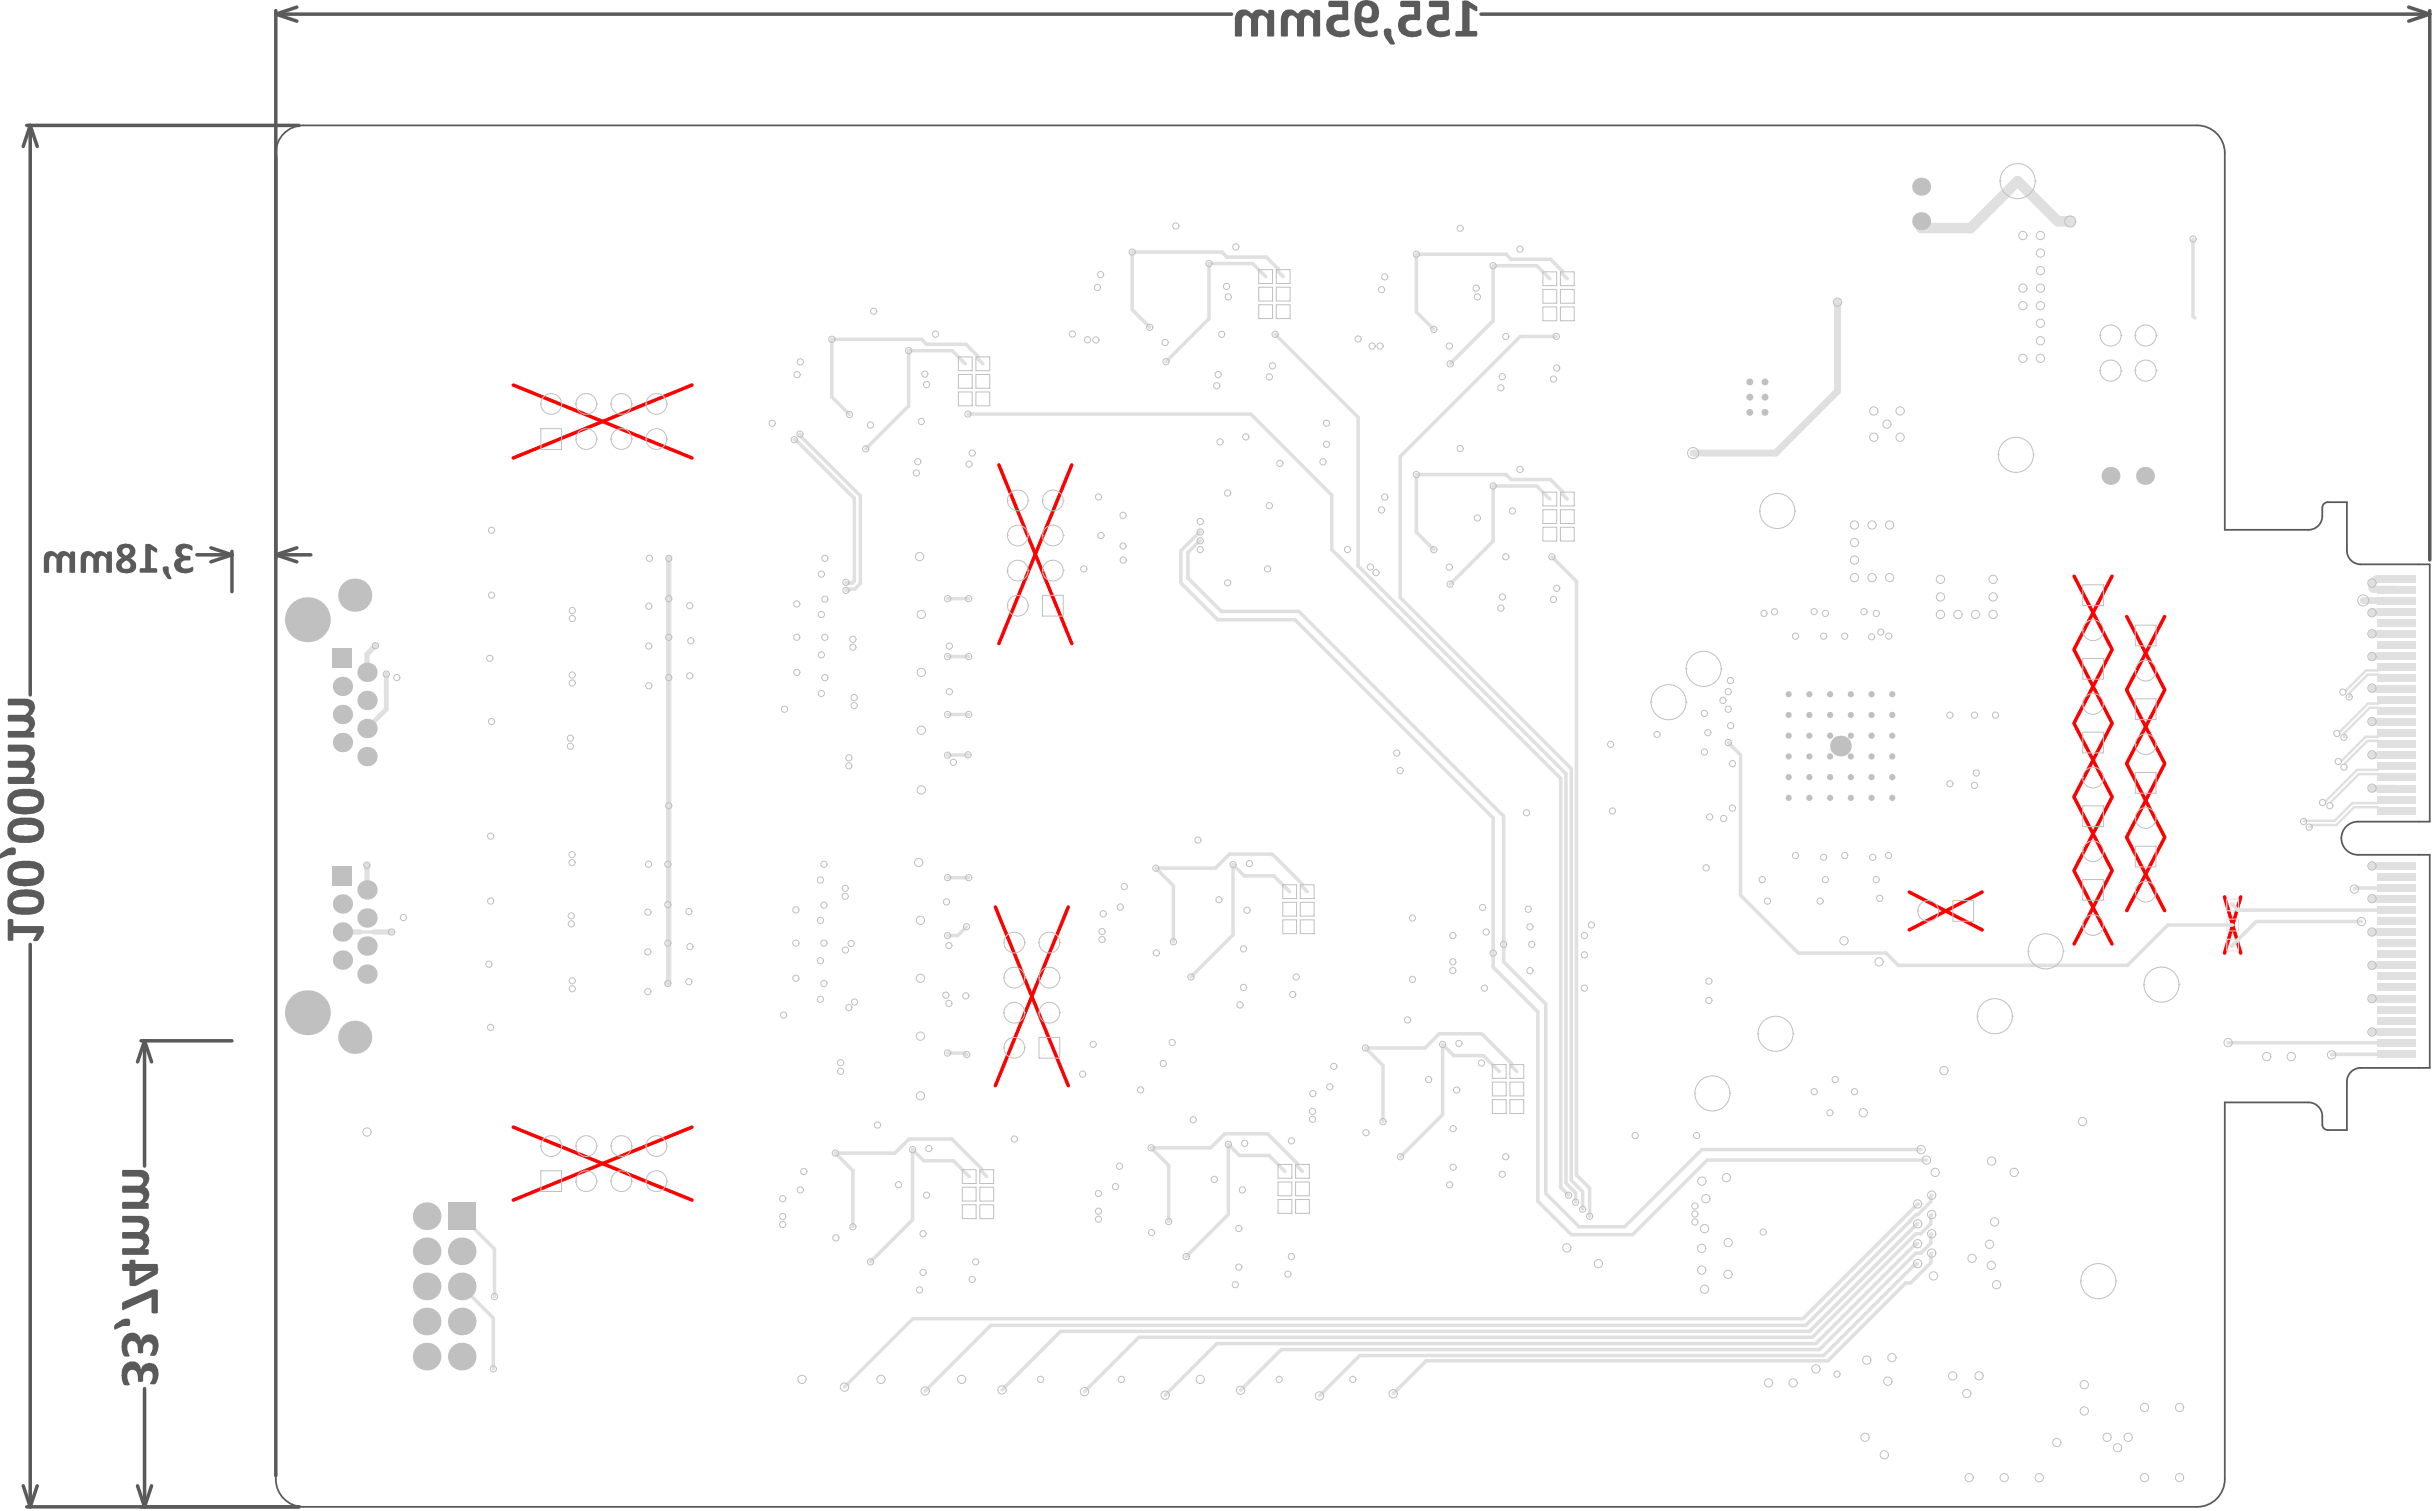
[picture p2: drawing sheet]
<svg xmlns="http://www.w3.org/2000/svg" width="587mm" height="364mm" viewBox="0 0 587 364" stroke-linecap="round" stroke-linejoin="round" font-family="sans-serif">
<g fill="none" stroke="#f00" stroke-width=".85">
<path d="M123.7 92.8l43.1 17.5M166.8 92.8l-43.1 17.5M240.8 112l17.5 43.1M258.3 112l-17.5 43.1M499.9 138.8l9.2 17.6M509.1 138.8l-9.2 17.6M499.9 156.6l9.2 17.6M509.1 156.6l-9.2 17.6M512.6 148.6l9.1 17.5M521.7 148.6l-9.1 17.5M499.9 174.4l9.2 17.5M509.1 174.4l-9.2 17.5"/>
<path d="M512.6 166.3l9.1 17.6M521.7 166.3l-9.1 17.6M499.9 192.1l9.2 17.6M509.1 192.1l-9.2 17.6M512.6 184.1l9.1 17.5M521.7 184.1l-9.1 17.5M239.9 218.5l17.6 43.1M257.5 218.5l-17.6 43.1M460.2 214.9l17.6 9.2M477.8 214.9l-17.6 9.2M499.9 209.9l9.2 17.5M509.1 209.9l-9.2 17.5"/>
<path d="M512.6 201.8l9.1 17.6M521.7 201.8l-9.1 17.6M536.2 216.1l3.9 13.5M540.1 216.1l-3.9 13.5M123.7 271.6l43.1 17.6M166.8 271.6l-43.1 17.6"/>
</g>
<g fill="none" stroke="#5a5a5a" stroke-width=".85">
<path d="M66.5 2.6v353M66.5 3.4l5.1 1.7M66.5 3.4h230.4M71.6 1.7l-5.1 1.7M357 3.4h228.6M580.6 1.7l5 1.7M585.6 3.4l-5 1.7M585.6 2.6v132.3M6.4 30.2h65.7M7.3 30.2l-1.7 5.1M7.3 30.2l1.7 5.1M7.3 30.2v137.2"/>
<path d="M47.5 133.7h8.4M50.8 132l5.1 1.7M55.9 133.7l-5.1 1.7M55.9 132.8v9.8M66.5 133.7l5.1 1.7M66.5 133.7h8.4M71.6 132l-5.1 1.7M7.3 227.5v135.6M34 250.8h21.9M34.8 250.8l-1.7 5M34.8 250.8l1.7 5M34.8 250.8v30.2"/>
<path d="M34.8 334.6v28.5M5.6 358l1.7 5.1M9 358l-1.7 5.1M33.1 358l1.7 5.1M36.5 358l-1.7 5.1M6.4 363.1h65.7"/>
</g>
<g fill="#5a5a5a">
<path d="M42.6 131.6h.1a3.2 3.2 0 0 1 3.7 .1v.5a.25 .25 0 0 1 0 .3 .25 .25 0 0 1-.3 .1 1.85 1.85 0 0 0-2.1-.2 1 1 0 0 0 0 1.1 1 1 0 0 0 1 .4h.7l.2 .2-.1 .9h-.8a1.03 1.03 0 0 0-1.3 .7 1.03 1.03 0 0 0 .6 1.3 2.51 2.51 0 0 0 2-.4 .48 .48 0 0 1 .3 .7 2.08 2.08 0 0 1-1.8 .9h-.1a2.55 2.55 0 0 1-2.8-2 1.71 1.71 0 0 1 1.6-1.8 1.77 1.77 0 0 1-.9-2.8z"/>
<path d="M39.2 136.7l.4-.2h.8l.3 .4a4.5 4.5 0 0 0 .6 2.4v.2l-.3 .1-.7-.3-.8-1.1-.3-.7z"/>
<path d="M35 131.1h1.3l1.5 1.1 .1 .5a.27 .27 0 0 1-.1 .4 .27 .27 0 0 1-.3 0l-1.1-.7v4.5h1.3l.2 .2-.1 .9h-4.1v-.9l.1-.2h1.2z"/>
<path d="M19.8 133.3a1.84 1.84 0 0 1 2.9 .4 1.73 1.73 0 0 1 3.1-.1l.1-.7 .7-.1 .4 .2v4.8a1.02 1.02 0 0 1-1.4 0v-3.1a1.06 1.06 0 0 0-1.6-.5l-.2 .5v3.3l-.7 .1-.6-.2v-3.2a.99 .99 0 0 0-1.5-.5l-.3 .7v3.1h-1.3v-3.8z"/>
<path d="M10.9 133.3a1.84 1.84 0 0 1 3 .4 1.78 1.78 0 0 1 3-.1l.1-.7 .8-.1 .3 .2v4.8a1.02 1.02 0 0 1-1.4 0v-3.1a1.06 1.06 0 0 0-1.6-.5l-.1 .5-.1 3.3-.7 .1-.5-.1-.1-.2v-3.1a.99 .99 0 0 0-1.5-.5l-.3 .7v3.1h-1.2v-3.8z"/>
<path d="M1.9 221.5l1-.1 .3 .2v1.5h7.3l.1 1.4-1.3 2a1.02 1.02 0 0 1-1.4 0l1-1.7h-5.7v1.8l-1.2 .1-.1-.2z"/>
<path d="M.1 205.7l1.3-1a1.96 1.96 0 0 1 2.3-.3l.1 1.2-.2 .4h-.4a3.8 3.8 0 0 0-3 .9l-.2-.1z"/>
<path d="M1.9 179.5l4.2-.1a2.16 2.16 0 0 1 2.2 1.3 2.16 2.16 0 0 1-.6 2.5l-.3 .4a2.19 2.19 0 0 1 0 3.8l.9 .2v1.1l-.2 .2h-6a1.52 1.52 0 0 1 0-1.7h4a1.24 1.24 0 0 0 .5-2l-.4-.2h-4.1a1.76 1.76 0 0 1-.1-1.7h4.1a1.27 1.27 0 0 0 .7-1.9l-.6-.3h-4.1l-.2-.3z"/>
<path d="M1.9 168.4l4-.1a2.19 2.19 0 0 1 2.4 1.4 2.19 2.19 0 0 1-.8 2.6l-.1 .1a2.25 2.25 0 0 1 0 3.9l.8 .1v1.3h-6.3v-1.6h4.2a1.46 1.46 0 0 0 .7-1.7l-.2-.3-.8-.3h-3.9a1.86 1.86 0 0 1 .2-1.6h4a1.46 1.46 0 0 0 .7-1.7l-.2-.3-.8-.3h-3.9z"/>
<path d="M352.4 .3l.5-.2 1.1 .1 1.8 1.3a.9 .9 0 0 1 0 1.2l-1.6-.8v5.6h1.6a1.03 1.03 0 0 1 0 1.3h-4.8a.99 .99 0 0 1 0-1.3h1.4z"/>
<path d="M344.5 .3h4.6l.1 .3v3.8a.54 .54 0 0 1-.3 .6 .54 .54 0 0 1-.6-.2h-.9a1.37 1.37 0 0 0-1.6 1.3 1.37 1.37 0 0 0 1.5 1.4h.8l1.1-.5h.2l.1 .5a.95 .95 0 0 1-.1 .9 .95 .95 0 0 1-.9 .4 3.6 3.6 0 0 1-4.5-1.9 2.47 2.47 0 0 1 2.5-3.4l1.2 .1v-1.9h-3l-.3-.2z"/>
<path d="M337.6 .3h4.6l.1 4.2a.54 .54 0 0 1-.4 .5 .54 .54 0 0 1-.5-.2h-1a1.4 1.4 0 0 0-1.6 1.5 1.4 1.4 0 0 0 1.9 1.2h.6l1-.4a.25 .25 0 0 1 .3 .1 .25 .25 0 0 1 0 .3 .96 .96 0 0 1-.8 1.3l-.5 .1a3.6 3.6 0 0 1-4.1-1.5 2.59 2.59 0 0 1 1.5-3.8l.8-.1 1.4 .1v-1.9h-3.2l-.2-.3z"/>
<path d="M333.7 7l1.2-.1 .4 .2 .1 1.5 .8 2.1h-1.1l-1.1-1.5a2.47 2.47 0 0 1-.3-2.2z"/>
<path d="M320.2 .4l.2-.2 4.5 .1 .1 4.3a.56 .56 0 0 1-1 .2h-.9a1.4 1.4 0 0 0-1.6 1.5 1.4 1.4 0 0 0 1.9 1.2h.5l.9-.3a.36 .36 0 0 1 .5 0 .36 .36 0 0 1 0 .5 .89 .89 0 0 1-.8 1.1l-.6 .1a3.7 3.7 0 0 1-3.9-1.4 2.59 2.59 0 0 1 1.5-3.9h2v-1.9h-3a1.17 1.17 0 0 1-.3-1.3z"/>
<path d="M309.1 3.1a2.4 2.4 0 0 1 3.8 .2 2.35 2.35 0 0 1 3.9 0v-.8l.5-.1a.62 .62 0 0 1 .9 .2v6.1l-.2 .1h-1.3l-.2-.2v-3.9a1.22 1.22 0 0 0-1.9-.7l-.3 .7v4l-.2 .1h-1.3l-.2-.2v-3.9a1.22 1.22 0 0 0-1.8-.7l-.4 .7v4l-1.5 .1-.2-.2v-4.2z"/>
<path d="M298.1 3.1a2.38 2.38 0 0 1 3.7 .2 2.36 2.36 0 0 1 3.9 0v-.7a.68 .68 0 0 1 .9-.2l.5 .2v6l-.2 .2-1.5-.1v-4a1.28 1.28 0 0 0-1.9-.7l-.3 .7v3.9l-.1 .2-1.6-.1v-4a1.22 1.22 0 0 0-1.8-.7l-.4 .7v3.9l-.1 .2h-1.4l-.2-.2v-4.4z"/>
<path d="M30.1 328.8a2.18 2.18 0 0 1 2.4-.7 2.18 2.18 0 0 1 1.5 1.9 2.17 2.17 0 0 1 2.5-1.5 2.17 2.17 0 0 1 1.7 2.4l-.1 1-.3 1a.99 .99 0 0 1-1.6 .5v-.2a2.31 2.31 0 0 0 .3-2.6 1.26 1.26 0 0 0-1.4-.1 1.26 1.26 0 0 0-.6 1.3v.9a1.05 1.05 0 0 1-1.3 .1v-1a1.47 1.47 0 0 0-1.5-1.7 1.79 1.79 0 0 0-.8 2.7l.2 .5a.26 .26 0 0 1 .2 .3 .26 .26 0 0 1-.3 .2 1.2 1.2 0 0 1-1.6-1.3l-.1-.3a4.5 4.5 0 0 1 .8-3.4z"/>
<path d="M30.1 321.9a2.18 2.18 0 0 1 2.4-.8 2.18 2.18 0 0 1 1.5 2 2.17 2.17 0 0 1 2.5-1.6 2.17 2.17 0 0 1 1.7 2.5l-.1 1.4-.3 .5a.92 .92 0 0 1-.6 .8 .92 .92 0 0 1-1-.3l.2-.3a2.28 2.28 0 0 0 .1-2.4 1.26 1.26 0 0 0-1.3-.1 1.26 1.26 0 0 0-.7 1.2v1a.9 .9 0 0 1-1.3 0v-1a1.38 1.38 0 0 0-.6-1.4 1.38 1.38 0 0 0-1.6 .1 2.76 2.76 0 0 0 .2 2.9l.1 .3-.2 .2a1.24 1.24 0 0 1-1.7-1.4 4.4 4.4 0 0 1 .7-3.6z"/>
<path d="M27.7 319.1l1.5-.9a1.82 1.82 0 0 1 2.1-.2v.2a.85 .85 0 0 1-.6 1.3h-1.1l-1.8 .9a.48 .48 0 0 1-.2-.8z"/>
<path d="M29.5 313.8l7.1-3.1a1.26 1.26 0 0 1 1.5 .3l-.1 5.4-1.2 .1-.3-.3v-3.6l-6.7 3.1a.47 .47 0 0 1-.4-.3 .47 .47 0 0 1 0-.5z"/>
<path d="M29.5 293h4a2.06 2.06 0 0 1 2.4 2.7l-.5 .9-.5 .4a2.35 2.35 0 0 1 0 3.9l.9 .1v1.3h-6.3v-1.6h4.2a1.63 1.63 0 0 0 .8-1.7l-.5-.4-.7-.1h-3.8v-1.7h4.2a1.63 1.63 0 0 0 .8-1.6l-.3-.4-.9-.2h-3.8z"/>
<path d="M29.5 281.9h4a2.17 2.17 0 0 1 2.3 1.2 2.17 2.17 0 0 1-.5 2.6l-.4 .2a2.35 2.35 0 0 1 0 3.9l.9 .1v1.4h-6.3l-.1-1.5 .2-.2h4.1a1.39 1.39 0 0 0 .7-1.7l-.8-.5h-4.1l-.1-1.5 .2-.2h4.1a1.29 1.29 0 0 0 .6-1.8l-.9-.4h-3.9z"/>
<path d="M29.7 132.3a.89 .89 0 0 1 1.4 0 .89 .89 0 0 1-.4 1.4 .5 .5 0 0 1-.9-.2l-.3-.4zM29.5 135.7l.2-.1a.89 .89 0 0 1 1-.5 .89 .89 0 0 1 .7 .9 .85 .85 0 0 1-.2 .9 .85 .85 0 0 1-1 .2 .83 .83 0 0 1-.8-.5 .83 .83 0 0 1 .1-.9zM28.6 131.6a1.83 1.83 0 0 0 .7 2.8l-.6 .4a1.83 1.83 0 0 0-.6 2.1 1.83 1.83 0 0 0 1.9 1.2 2.41 2.41 0 0 0 2.7-1 1.9 1.9 0 0 0-1.1-2.5l-.1-.1a1.79 1.79 0 0 0 1.1-2 1.79 1.79 0 0 0-1.9-1.4 2.53 2.53 0 0 0-2.1 .5z"/>
<path d="M3.5 216.5l1.1-.4 1.9-.1a3.3 3.3 0 0 1 2.6 .8 1.24 1.24 0 0 1-.1 1.3 1.24 1.24 0 0 1-1.2 .5h-2.1a2.65 2.65 0 0 1-2.5-.7l-.1-.8zM2.3 215.6a3.4 3.4 0 0 0 .4 4.1 8.5 8.5 0 0 0 6.9 0 2.99 2.99 0 0 0-.4-4.9l-1.5-.5-1.6-.1a6.5 6.5 0 0 0-3.5 1.1z"/>
<path d="M3.5 209.6l1.3-.4h2.6a1.84 1.84 0 0 1 1.9 1.2 1.74 1.74 0 0 1-2.1 1.3l-1.2 .1a4.3 4.3 0 0 1-2.7-.7l-.2-.2a1.11 1.11 0 0 1 .4-1.2zM2.5 208.5a2.92 2.92 0 0 0-.6 3 2.92 2.92 0 0 0 2.4 1.9l2 .2a7.1 7.1 0 0 0 3.5-1 3.1 3.1 0 0 0-.4-4.7 9.1 9.1 0 0 0-6.4 .2z"/>
<path d="M3.5 199.2l1.2-.4h2a2.81 2.81 0 0 1 2.4 .7 1.23 1.23 0 0 1-1.2 1.7l-2 .2a4.3 4.3 0 0 1-2.6-.7l-.2-.9zM2.3 198.3a3.3 3.3 0 0 0 .4 4.1 8.7 8.7 0 0 0 6.8 0 3.1 3.1 0 0 0-.1-4.9 9.9 9.9 0 0 0-6.3 0z"/>
<path d="M3.4 192.4a4.8 4.8 0 0 1 3.1-.6h.2a3.1 3.1 0 0 1 2.3 .6 1.24 1.24 0 0 1 .1 1.4 1.24 1.24 0 0 1-1.2 .6l-1.9 .1a5.3 5.3 0 0 1-2.7-.6l-.2-1zM2.3 191.3a3 3 0 0 0 1.7 4.8l2.3 .1a6.2 6.2 0 0 0 3.6-1.1 2.96 2.96 0 0 0-1.3-4.8l-2.3-.2a5 5 0 0 0-4 1.2z"/>
<path d="M328.5 1.9a1.23 1.23 0 0 1 1.6-.3 1.23 1.23 0 0 1 .5 1.5 1.11 1.11 0 0 1-.4 1.1 1.11 1.11 0 0 1-1.2 0h-.3a.91 .91 0 0 1-.4-1.5zM327.2 .9l-.6 1.6-.1 2.1a4 4 0 0 0 2.5 4.2h.2a2.81 2.81 0 0 0 2.9-.4v-.5a.4 .4 0 0 0-.2-.6 .4 .4 0 0 0-.5 .2h-.7a1.93 1.93 0 0 1-2.5-2v-.3a2.88 2.88 0 0 0 4-.9v-.1a2.99 2.99 0 0 0-3.2-4.2l-.9 .3z"/>
<path d="M32.6 306.2h4l-4 2.3zM29.5 304.5v1.6l1.7 .1v3.4l.3 .3 1.5-.1 4.9-2.8 .2-.3v-1.1l-.2-1.1h-5.3v-.8l-.1-.2-1.2 .1-.1 .9z"/>
</g>
<g fill="none" stroke="#e0e0e0" stroke-width=".85">
<path d="M528.6 57.6v18.6l.4 .4M228.4 158.2h5.1M228.4 144.2h5.1M228.4 172.1h5.1M416.5 178.9l3 3v33.8l14 13.9h21.1l3 3h55.2l9.7-9.7h15.6M233.1 181.9h.2l-4.9 .1M228.4 211.5h5.1M537.9 217.8h.1M537.9 217.8l1.5 1.5h38.3M233 223.3l-2.2 2.1h-2.4M537.9 227.9h.1M569.2 222h-25.4l-5.9 5.9"/>
<path d="M228.4 253.7h4.1l.5 .4M111.3 293l7.9 7.9v11.5M460.4 294.2l-25.2 25.1h-196.4l-15.8 15.8M462.2 290.1l-27.6 27.6h-214.6l-16.5 16.5M111.3 310l7.6 7.6v12.2"/>
</g>
<path d="M90.5 155.6l-2 2v4.4M88.4 208.5l.1 5.9M82.5 224.6h4.3M90.2 224.6h4.2" fill="none" stroke="#e0e0e0" stroke-width="1.3"/>
<path d="M86.8 224.6h3.4" fill="none" stroke="#e0e0e0" stroke-width=".76"/>
<path d="M93.1 162.4v8.5l-4.6 4.6" fill="none" stroke="#e0e0e0" stroke-width="1.2"/>
<path d="M577.7 176.7h-3.8l-.8 .8h-2.9l-5.8 5.8M577.7 179.3h-3.8l-.8-.8h-2.5l-5.5 5.5M577.7 168.7h-3.8l-.8 .8h-2.3l-6.8 6.8M577.7 171.4h-3.8l-.8-.9h-1.9l-6.1 6.1-.1 1M577.7 160.7h-3.8l-.8 .8h-2.8l-4.9 4.8M577.7 163.4h-3.8l-.8-.9h-2.4l-4.4 4.4-.1 1M577.7 195.3h-3.8l-.8-.8h-5.7l-4.3 4.3h-5.8l-.5 .5h-.2M577.7 192.7h-3.8l-.8 .8h-6.1l-4.3 4.3h-7.3l-.2 .1M577.7 184.7h-3.8l-.8 .8h-5l-7.5 7.5M577.7 187.3h-3.8l-.8-.8h-4.5l-6.9 6.8" fill="none" stroke="#e0e0e0" stroke-width=".59"/>
<circle cx="462.2" cy="290.1" r=".42" fill="#e0e0e0"/>
<path d="M289.3 130.3l-3 2.8v6.2l8.1 8h18.7l49.3 49.4v35.1l10.2 10.1v45.7l8 8h11l18.6-18.6h52.9M289.3 128.2l-4.7 4.5v7.7l8.9 8.9h18.6l47.8 47.8v35.9l10.8 10.8v45.7l8 8h14.8l18-18h52.8M356.9 249.1h-10l-3.4 3.4M295.2 273.2h10.2M462.2 294.9l-26 25.9h-180.6l-14.1 14.1M462.2 299.7h-.3l-.7 .5-23.5 23.5h-144.4l-12.5 12.5M465.6 288l-.2 .2v1.3l-3.1 3.1h-.4l-1.5 1.6M465.6 292.6l-.2 .2v2l-2.5 2.5h-1.1l-25 24.9h-162.3l-13.1 13.1M465.6 297.3l-.2 .2v2l-2.4 2.4h-1.2l-23.3 23.3h-129.7l-9.8 9.8M462.2 304.5h-.3l-.7 .5-21.7 21.6h-111.7l-9.8 9.7M465.6 301.9l-.2 .2v2.1l-4.9 4.9h-1.1l-18.8 18.8h-96.9l-7.9 7.9" fill="none" stroke="#e0e0e0" stroke-width=".85"/>
<circle cx="305.4" cy="273.2" r=".42" fill="#e0e0e0"/>
<g fill="none" stroke="#e0e0e0" stroke-width=".85">
<path d="M305.1 66.6l-3.2-3.1h-10.5v13.3l-10.4 10.3M309.3 66.6l-1.3-1.2v-.6l-2.8-2.9h-9.5l-1.2-1.2h-21.6v13.9l4.2 4.3M373.5 67.2l-3.1-3.2h-10.5v13.3l-10.4 10.4M377.8 67.2l-1.3-1.3v-.6l-2.8-2.8h-9.5l-1.2-1.2h-21.6v13.8l4.2 4.3M232.7 87.7l-3.2-3.2h-10.5v13.3l-10.3 10.4M233.3 99.8h68.2l19.5 19.5v13.1l55.2 55.2v98.5l1.9 1.9M236.9 87.7l-1.2-1.3v-.6l-2.9-2.8h-9.5l-1.2-1.2h-21.6v13.8l4.2 4.3M307.3 80.5l20 20v35.9l50.1 50v98.7l2.4 2.3v2.3M375.1 81.1h-8.7l-28.9 28.9v34l41.2 41.2v99.2l2.8 2.7v4.3M191.5 106l.5 .2 13.9 13.9v19.9l-.5 .5-1.5-.2M192.8 104.6l.3 .6 14.3 14.3v21.1l-1.4 1.3h-1.1l-.2 .2-.8 .2M373.5 120.2l-3.1-3.1h-10.5v13.3l-10.4 10.3"/>
<path d="M374.1 134.1l5.9 6v143l3.1 3.2v6.7M377.8 120.2l-1.3-1.2v-.6l-2.8-2.9h-9.5l-1.2-1.2h-21.6v13.9l4.2 4.3M306.6 206l-.1-.2h-10.1l-3.4 3.4h-14.4l4.2 4.2v13.5M306.7 205.8l7.1 7.2v.6l1.3 1.2M310.9 214.8l-3.9-3.8h-7.1l-2.7-2.7v16.9l-10.2 10.2M577.7 214h-10l-.2 .2M343.5 252.5h-14.4l4.2 4.2v13.6M357.2 249.1l7.2 7.2v.6l1.2 1.3M361.4 258.2l-3.8-3.8h-7.2l-2.7-2.7v16.9l-10.1 10.1M537 251.2h40.7M577.7 253.9l-.2 .1h-15.4l-.1 .2M295.2 273.2l-3.4 3.4h-14.3l4.2 4.2v13.5"/>
<path d="M305.5 273.2l7.2 7.1v.7l1.2 1.2M233.6 283.5l-3.8-3.8h-7.2l-2.6-2.7v16.9l-10.2 10.1M237.8 283.5l-1.2-1.2v-.7l-7.2-7.2h-10.3l-3.4 3.4h-14.4l4.3 4.3v13.5M309.7 282.2l-3.8-3.8h-7.1l-2.7-2.7v16.9l-10.2 10.2"/>
</g>
<path d="M161.2 134.5v102.2l-.2 .3" fill="none" stroke="#e0e0e0" stroke-width="1.3"/>
<g fill="none" stroke="#e0e0e0" stroke-width="1.7">
<path d="M442.9 72.8v21.4l-14.9 15h-19.9M577.7 139.4l-5 .1-1 1v1.2l.3 .3 5.7 .1M571.7 152.7h.1M571.7 152.7h6M577.7 147.4l-5.7 .1-.3 .1M577.7 158l-6 .2M571.7 165.8l.2 .2h5.8M571.7 173.8l6 .2M571.7 181.9l.2 .1h5.8M571.7 189.9l6 .1M571.7 216.5l6 .1M571.7 208.6h.1"/>
<path d="M577.7 208.6h-6M571.7 224.6h.1M571.7 232.6h.1M571.7 232.6h6M571.7 224.6h6M577.7 232.6h.1M571.7 240.6h5.9M571.7 240.6h.1M577.7 240.6h-.1M577.7 248.6l-6 .1"/>
</g>
<path d="M499 53.4l-3-.1-9.7-9.7-11.3 11.4h-11.9" fill="none" stroke="#e0e0e0" stroke-width="2.5"/>
<path d="M569.6 144.7h.1M569.6 144.7h8.1" fill="none" stroke="#e0e0e0" stroke-width="1.6"/>
<g fill="#c0c0c0">
<circle cx="456.1" cy="177.3" r=".75"/>
<circle cx="456.1" cy="172.3" r=".75"/>
<circle cx="456.1" cy="167.3" r=".75"/>
<circle cx="456.1" cy="182.3" r=".75"/>
<circle cx="456.1" cy="187.2" r=".75"/>
<circle cx="456.1" cy="192.2" r=".75"/>
<circle cx="451.1" cy="177.3" r=".75"/>
<circle cx="451.1" cy="172.3" r=".75"/>
<circle cx="451.1" cy="167.3" r=".75"/>
<circle cx="451.1" cy="182.3" r=".75"/>
<circle cx="451.1" cy="187.2" r=".75"/>
<circle cx="451.1" cy="192.2" r=".75"/>
<circle cx="446.1" cy="177.3" r=".75"/>
<circle cx="446.1" cy="172.3" r=".75"/>
<circle cx="446.1" cy="167.3" r=".75"/>
<circle cx="446.1" cy="187.2" r=".75"/>
<circle cx="446.1" cy="192.2" r=".75"/>
<circle cx="431.1" cy="177.3" r=".75"/>
<circle cx="431.1" cy="172.3" r=".75"/>
<circle cx="431.1" cy="167.3" r=".75"/>
<circle cx="431.1" cy="182.3" r=".75"/>
<circle cx="431.1" cy="187.2" r=".75"/>
<circle cx="431.1" cy="192.2" r=".75"/>
<circle cx="436.1" cy="177.3" r=".75"/>
<circle cx="436.1" cy="172.3" r=".75"/>
<circle cx="436.1" cy="167.3" r=".75"/>
<circle cx="436.1" cy="182.3" r=".75"/>
<circle cx="436.1" cy="187.2" r=".75"/>
<circle cx="436.1" cy="192.2" r=".75"/>
<circle cx="441.1" cy="177.3" r=".75"/>
<circle cx="441.1" cy="172.3" r=".75"/>
<circle cx="441.1" cy="167.3" r=".75"/>
<circle cx="441.1" cy="182.3" r=".75"/>
<circle cx="441.1" cy="187.2" r=".75"/>
<circle cx="441.1" cy="192.2" r=".75"/>
<circle cx="446.1" cy="182.3" r=".75"/>
<circle cx="421.8" cy="99.4" r=".83"/>
<circle cx="425.4" cy="99.4" r=".83"/>
<circle cx="421.8" cy="95.7" r=".83"/>
<circle cx="425.4" cy="95.7" r=".83"/>
<circle cx="421.8" cy="92" r=".83"/>
<circle cx="425.4" cy="92" r=".83"/>
</g>
<g fill="none" stroke="#c0c0c0" stroke-width=".24">
<path d="M514.6 89.3h.1M514.6 89.3a2.54 2.54 0 0 0 2.6 2.5 2.54 2.54 0 0 0 2.5-2.5M514.6 89.3a2.54 2.54 0 0 1 2.6-2.5 2.54 2.54 0 0 1 2.5 2.5M514.6 80.8h.1M514.6 80.8a2.54 2.54 0 0 0 2.6 2.6 2.54 2.54 0 0 0 2.5-2.6M514.6 80.8a2.54 2.54 0 0 1 2.6-2.5 2.54 2.54 0 0 1 2.5 2.5M519.7 89.3h.1M519.7 80.8h.1M502 158.7h5v5h-5zM502 151.9a2.5 2.5 0 0 0 2.5 2.5 2.5 2.5 0 0 0 2.5-2.5M502 151.9a2.5 2.5 0 0 1 2.5-2.5 2.5 2.5 0 0 1 2.5 2.5M502 140.9h5v5h-5z"/>
<path d="M502 151.9h.1M507 151.9h.1M514.7 150.6h5v5h-5zM502 176.4h5v5h-5zM502 169.6a2.5 2.5 0 0 0 2.5 2.5 2.5 2.5 0 0 0 2.5-2.5M502 169.6a2.5 2.5 0 0 1 2.5-2.5 2.5 2.5 0 0 1 2.5 2.5M502 169.6h.1M507 169.6h.1M514.7 179.3a2.5 2.5 0 0 0 2.5 2.5 2.5 2.5 0 0 0 2.5-2.5M514.7 179.3a2.5 2.5 0 0 1 2.5-2.5 2.5 2.5 0 0 1 2.5 2.5M514.7 168.4h5v5h-5zM514.7 161.6a2.5 2.5 0 0 0 2.5 2.5 2.5 2.5 0 0 0 2.5-2.5"/>
<path d="M514.7 161.6a2.5 2.5 0 0 1 2.5-2.5 2.5 2.5 0 0 1 2.5 2.5M514.7 179.3h.1M514.7 161.6h.1M519.7 179.3h.1M519.7 161.6h.1M502 194.2h5v5h-5zM502 187.4a2.5 2.5 0 0 0 2.5 2.5 2.5 2.5 0 0 0 2.5-2.5M502 187.4a2.5 2.5 0 0 1 2.5-2.5 2.5 2.5 0 0 1 2.5 2.5M502 187.4h.1M507 187.4h.1M514.7 197.1a2.5 2.5 0 0 0 2.5 2.5 2.5 2.5 0 0 0 2.5-2.5M514.7 197.1a2.5 2.5 0 0 1 2.5-2.5 2.5 2.5 0 0 1 2.5 2.5"/>
<path d="M514.7 186.1h5v5h-5zM514.7 197.1h.1M519.7 197.1h.1M462.3 219.5a2.5 2.5 0 0 0 2.4 2.5 2.5 2.5 0 0 0 2.5-2.5M462.3 219.5a2.5 2.5 0 0 1 2.4-2.5 2.5 2.5 0 0 1 2.5 2.5M462.3 219.5h.1M467.2 219.5h.1M470.7 217h5v5h-5zM502 211.9h5v5h-5zM502 205.1a2.5 2.5 0 0 0 2.5 2.5 2.5 2.5 0 0 0 2.5-2.5M502 205.1a2.5 2.5 0 0 1 2.5-2.5 2.5 2.5 0 0 1 2.5 2.5M502 205.1h.1"/>
<path d="M507 205.1h.1M514.7 214.8a2.5 2.5 0 0 0 2.5 2.5 2.5 2.5 0 0 0 2.5-2.5M514.7 214.8a2.5 2.5 0 0 1 2.5-2.5 2.5 2.5 0 0 1 2.5 2.5M514.7 203.9h5v5h-5zM514.7 214.8h.1M519.7 214.8h.1M488.8 229.2h.1M488.8 229.2a4.2 4.2 0 0 0 4.3 4.2 4.2 4.2 0 0 0 4.2-4.2M488.8 229.2a4.2 4.2 0 0 1 4.3-4.2 4.2 4.2 0 0 1 4.2 4.2M497.3 229.2h.1M502 222.9a2.5 2.5 0 0 0 2.5 2.5 2.5 2.5 0 0 0 2.5-2.5M502 222.9a2.5 2.5 0 0 1 2.5-2.5 2.5 2.5 0 0 1 2.5 2.5"/>
<path d="M502 222.9h.1M507 222.9h.1M516.8 237.2h.1M516.8 237.2a4.2 4.2 0 0 0 4.2 4.3 4.2 4.2 0 0 0 4.2-4.3M516.8 237.2a4.2 4.2 0 0 1 4.2-4.2 4.2 4.2 0 0 1 4.2 4.2M525.2 237.2h.1M423.7 249.1h.1M423.7 249.1a4.2 4.2 0 0 0 4.3 4.2 4.2 4.2 0 0 0 4.2-4.2M423.7 249.1a4.2 4.2 0 0 1 4.3-4.2 4.2 4.2 0 0 1 4.2 4.2M432.2 249.1h.1M476.6 244.9h.1M476.6 244.9a4.2 4.2 0 0 0 4.2 4.2 4.2 4.2 0 0 0 4.2-4.2"/>
<path d="M476.6 244.9a4.2 4.2 0 0 1 4.2-4.3 4.2 4.2 0 0 1 4.2 4.3M485 244.9h.1M501.5 308.7h.1M501.5 308.7a4.2 4.2 0 0 0 4.3 4.2 4.2 4.2 0 0 0 4.2-4.2M501.5 308.7a4.2 4.2 0 0 1 4.3-4.2 4.2 4.2 0 0 1 4.2 4.2M510 308.7h.1"/>
<circle cx="283.4" cy="54.5" r=".75"/>
<circle cx="297.9" cy="59.5" r=".75"/>
<circle cx="352" cy="55" r=".75"/>
<circle cx="487.6" cy="56.7" r="1"/>
<circle cx="491.8" cy="56.7" r="1"/>
<circle cx="499" cy="53.4" r="1.33"/>
<circle cx="528.6" cy="57.6" r=".75"/>
<circle cx="210.6" cy="75" r=".75"/>
<circle cx="264.5" cy="69.3" r=".75"/>
<circle cx="265.3" cy="66.2" r=".75"/>
<circle cx="272.9" cy="60.7" r=".75"/>
<circle cx="277.1" cy="78.9" r=".75"/>
<circle cx="291.4" cy="63.5" r=".75"/>
<circle cx="295.6" cy="69" r=".75"/>
<circle cx="296.1" cy="71.5" r=".75"/>
<circle cx="333" cy="69.8" r=".75"/>
<circle cx="333.8" cy="66.7" r=".75"/>
<circle cx="341.4" cy="61.3" r=".75"/>
<circle cx="345.6" cy="79.4" r=".75"/>
<circle cx="355.8" cy="69.4" r=".75"/>
<circle cx="356.1" cy="71.5" r=".75"/>
<circle cx="359.9" cy="64" r=".75"/>
<circle cx="366.4" cy="60" r=".75"/>
<circle cx="442.9" cy="72.8" r="1"/>
<circle cx="487.6" cy="69.4" r="1"/>
<circle cx="487.6" cy="73.7" r="1"/>
<circle cx="491.8" cy="69.4" r="1"/>
<circle cx="491.8" cy="65.2" r="1"/>
<circle cx="491.8" cy="77.9" r="1"/>
<circle cx="491.8" cy="73.7" r="1"/>
<circle cx="491.8" cy="61" r="1"/>
<circle cx="192.1" cy="90.3" r=".75"/>
<circle cx="192.9" cy="87.2" r=".75"/>
<circle cx="200.5" cy="81.8" r=".75"/>
<circle cx="204.7" cy="99.9" r=".75"/>
<circle cx="219" cy="84.5" r=".75"/>
<circle cx="222.9" cy="90.1" r=".75"/>
<circle cx="223.3" cy="92.7" r=".75"/>
<circle cx="225.5" cy="80.5" r=".75"/>
<circle cx="233.3" cy="99.8" r=".75"/>
<circle cx="258.5" cy="80.5" r=".75"/>
<circle cx="262.1" cy="81.9" r=".75"/>
<circle cx="264.2" cy="81.9" r=".75"/>
<circle cx="280.8" cy="82.5" r=".75"/>
<circle cx="281" cy="87.1" r=".75"/>
<circle cx="293.3" cy="92.9" r=".75"/>
<circle cx="293.6" cy="90.2" r=".75"/>
<circle cx="294.5" cy="80.5" r=".75"/>
<circle cx="305.9" cy="90.8" r=".75"/>
<circle cx="306.7" cy="88.2" r=".75"/>
<circle cx="307.3" cy="80.5" r=".75"/>
<circle cx="327.3" cy="81.7" r=".75"/>
<circle cx="330.7" cy="83.4" r=".75"/>
<circle cx="332.6" cy="83.4" r=".75"/>
<circle cx="349.3" cy="83.4" r=".75"/>
<circle cx="349.5" cy="87.7" r=".75"/>
<circle cx="361.7" cy="93.5" r=".75"/>
<circle cx="362.1" cy="90.8" r=".75"/>
<circle cx="362.9" cy="81.1" r=".75"/>
<circle cx="374.4" cy="91.3" r=".75"/>
<circle cx="375.1" cy="81.1" r=".75"/>
<circle cx="375.2" cy="88.7" r=".75"/>
<circle cx="451.6" cy="99" r="1"/>
<circle cx="458" cy="99" r="1"/>
<circle cx="487.6" cy="86.3" r="1"/>
<circle cx="491.8" cy="82.1" r="1"/>
<circle cx="491.8" cy="86.3" r="1"/>
<circle cx="186.1" cy="102" r=".75"/>
<circle cx="191.5" cy="106" r=".75"/>
<circle cx="192.8" cy="104.6" r=".75"/>
<circle cx="208.7" cy="108.2" r=".75"/>
<circle cx="209.8" cy="102.4" r=".75"/>
<circle cx="220.9" cy="113.9" r=".75"/>
<circle cx="221.2" cy="111.2" r=".75"/>
<circle cx="222.1" cy="101.6" r=".75"/>
<circle cx="233.6" cy="111.8" r=".75"/>
<circle cx="234.3" cy="109.2" r=".75"/>
<circle cx="264.8" cy="119.7" r=".75"/>
<circle cx="294.1" cy="106.5" r=".75"/>
<circle cx="295.9" cy="118.8" r=".75"/>
<circle cx="300.3" cy="105.3" r=".75"/>
<circle cx="308.5" cy="111.7" r=".75"/>
<circle cx="318.9" cy="111.3" r=".75"/>
<circle cx="319.7" cy="102" r=".75"/>
<circle cx="319.7" cy="107.1" r=".75"/>
<circle cx="333.8" cy="119.8" r=".75"/>
<circle cx="341.4" cy="114.3" r=".75"/>
<circle cx="352" cy="108.1" r=".75"/>
<circle cx="359.9" cy="117.1" r=".75"/>
<circle cx="366.4" cy="113.1" r=".75"/>
<circle cx="408.1" cy="109.2" r="1.33"/>
<circle cx="451.6" cy="105.4" r="1"/>
<circle cx="454.8" cy="102.2" r="1"/>
<circle cx="458" cy="105.4" r="1"/>
<circle cx="118.5" cy="127.8" r=".75"/>
<circle cx="156.5" cy="134.5" r=".75"/>
<circle cx="161.2" cy="134.5" r=".75"/>
<circle cx="198" cy="138.3" r=".75"/>
<circle cx="198.8" cy="134.5" r=".75"/>
<circle cx="221.6" cy="134.1" r="1"/>
<circle cx="261.2" cy="137.1" r=".75"/>
<circle cx="265.4" cy="129" r=".75"/>
<circle cx="270.7" cy="131.6" r=".75"/>
<circle cx="270.7" cy="124.2" r=".75"/>
<circle cx="270.7" cy="134.9" r=".75"/>
<circle cx="289.3" cy="130.3" r=".75"/>
<circle cx="289.3" cy="132.4" r=".75"/>
<circle cx="289.3" cy="125.7" r=".75"/>
<circle cx="289.3" cy="128.2" r=".75"/>
<circle cx="305.5" cy="137.1" r=".75"/>
<circle cx="305.9" cy="121.8" r=".75"/>
<circle cx="324.8" cy="132.4" r=".75"/>
<circle cx="330.3" cy="136.6" r=".75"/>
<circle cx="331.7" cy="138" r=".75"/>
<circle cx="333" cy="122.9" r=".75"/>
<circle cx="345.6" cy="132.5" r=".75"/>
<circle cx="349.3" cy="136.6" r=".75"/>
<circle cx="356.1" cy="124.8" r=".75"/>
<circle cx="362.9" cy="134.1" r=".75"/>
<circle cx="364.5" cy="123.1" r=".75"/>
<circle cx="374.1" cy="134.1" r=".75"/>
<circle cx="447" cy="139.2" r="1"/>
<circle cx="447" cy="135" r="1"/>
<circle cx="447" cy="126.5" r="1"/>
<circle cx="447" cy="130.7" r="1"/>
<circle cx="451.2" cy="139.2" r="1"/>
<circle cx="451.2" cy="126.5" r="1"/>
<circle cx="455.4" cy="139.2" r="1"/>
<circle cx="455.4" cy="126.5" r="1"/>
<circle cx="467.7" cy="139.6" r="1"/>
<circle cx="480.4" cy="139.6" r="1"/>
<circle cx="90.5" cy="155.6" r=".75"/>
<circle cx="118.1" cy="158.6" r=".75"/>
<circle cx="118.5" cy="143.4" r=".75"/>
<circle cx="137.9" cy="147.1" r=".75"/>
<circle cx="137.9" cy="149" r=".75"/>
<circle cx="156.4" cy="155.7" r=".75"/>
<circle cx="156.4" cy="146.1" r=".75"/>
<circle cx="161.2" cy="153.5" r=".75"/>
<circle cx="161.2" cy="144.3" r=".75"/>
<circle cx="166.3" cy="145.9" r=".75"/>
<circle cx="166.5" cy="154.4" r=".75"/>
<circle cx="192" cy="145.5" r=".75"/>
<circle cx="192" cy="153.6" r=".75"/>
<circle cx="198" cy="148.1" r=".75"/>
<circle cx="198" cy="157.8" r=".75"/>
<circle cx="198.8" cy="144.4" r=".75"/>
<circle cx="198.8" cy="153.6" r=".75"/>
<circle cx="203.9" cy="142.3" r=".75"/>
<circle cx="203.9" cy="140.3" r=".75"/>
<circle cx="205.6" cy="155.9" r=".75"/>
<circle cx="205.6" cy="154" r=".75"/>
<circle cx="222.1" cy="148.1" r="1"/>
<circle cx="228.4" cy="158.2" r=".75"/>
<circle cx="228.4" cy="144.3" r=".75"/>
<circle cx="228.8" cy="155.7" r=".75"/>
<circle cx="233.5" cy="158.2" r=".75"/>
<circle cx="233.5" cy="144.3" r=".75"/>
<circle cx="295.9" cy="140.4" r=".75"/>
<circle cx="349.5" cy="140.7" r=".75"/>
<circle cx="361.7" cy="146.5" r=".75"/>
<circle cx="362.1" cy="143.8" r=".75"/>
<circle cx="374.4" cy="144.4" r=".75"/>
<circle cx="375.2" cy="141.8" r=".75"/>
<circle cx="425.2" cy="147.8" r=".75"/>
<circle cx="427.7" cy="147.4" r=".75"/>
<circle cx="432.8" cy="153.3" r=".75"/>
<circle cx="437.2" cy="147.4" r=".75"/>
<circle cx="439.5" cy="153.3" r=".75"/>
<circle cx="440" cy="147.8" r=".75"/>
<circle cx="444.6" cy="153.3" r=".75"/>
<circle cx="449.3" cy="147.4" r=".75"/>
<circle cx="451.1" cy="153.4" r=".75"/>
<circle cx="452.2" cy="147.8" r=".75"/>
<circle cx="453.3" cy="152.3" r=".75"/>
<circle cx="455.3" cy="153.3" r=".75"/>
<circle cx="467.7" cy="143.8" r="1"/>
<circle cx="467.7" cy="148.1" r="1"/>
<circle cx="471.9" cy="148.1" r="1"/>
<circle cx="476.2" cy="148.1" r="1"/>
<circle cx="480.4" cy="143.8" r="1"/>
<circle cx="480.4" cy="148.1" r="1"/>
<circle cx="569.6" cy="144.7" r="1.33"/>
<circle cx="571.7" cy="147.6" r="1"/>
<circle cx="571.7" cy="140.5" r="1"/>
<circle cx="571.7" cy="152.7" r="1"/>
<circle cx="571.7" cy="158.2" r="1"/>
<circle cx="93.1" cy="162.4" r=".75"/>
<circle cx="95.6" cy="163.3" r=".75"/>
<circle cx="118.5" cy="173.8" r=".75"/>
<circle cx="137.5" cy="177.9" r=".75"/>
<circle cx="137.5" cy="179.8" r=".75"/>
<circle cx="137.9" cy="162.6" r=".75"/>
<circle cx="137.9" cy="164.6" r=".75"/>
<circle cx="156.4" cy="165.2" r=".75"/>
<circle cx="161.2" cy="163.3" r=".75"/>
<circle cx="166.3" cy="162.8" r=".75"/>
<circle cx="189.1" cy="170.9" r=".75"/>
<circle cx="192" cy="162" r=".75"/>
<circle cx="198" cy="167.1" r=".75"/>
<circle cx="198.8" cy="163.3" r=".75"/>
<circle cx="205.9" cy="170" r=".75"/>
<circle cx="205.9" cy="168.1" r=".75"/>
<circle cx="222.1" cy="176" r="1"/>
<circle cx="222.1" cy="162" r="1"/>
<circle cx="228.4" cy="172.1" r=".75"/>
<circle cx="228.8" cy="166.7" r=".75"/>
<circle cx="233.5" cy="172.1" r=".75"/>
<circle cx="388.2" cy="179.3" r=".75"/>
<circle cx="399.4" cy="177" r=".75"/>
<circle cx="410.8" cy="171.9" r=".75"/>
<circle cx="411.6" cy="176.5" r=".75"/>
<circle cx="415.3" cy="168.8" r=".75"/>
<circle cx="416.5" cy="170.9" r=".75"/>
<circle cx="416.5" cy="166.7" r=".75"/>
<circle cx="416.5" cy="178.9" r=".75"/>
<circle cx="417.1" cy="164" r=".75"/>
<circle cx="417.1" cy="174.8" r=".75"/>
<circle cx="470" cy="172.3" r=".75"/>
<circle cx="475.9" cy="172.3" r=".75"/>
<circle cx="481" cy="172.3" r=".75"/>
<circle cx="563.3" cy="176.7" r=".75"/>
<circle cx="564.7" cy="166.8" r=".75"/>
<circle cx="565" cy="177.6" r=".75"/>
<circle cx="566.2" cy="167.9" r=".75"/>
<circle cx="571.7" cy="173.8" r="1"/>
<circle cx="571.7" cy="165.8" r="1"/>
<circle cx="161.2" cy="194.1" r=".75"/>
<circle cx="204.6" cy="184.5" r=".75"/>
<circle cx="204.6" cy="182.6" r=".75"/>
<circle cx="222.1" cy="190.3" r="1"/>
<circle cx="228.4" cy="182" r=".75"/>
<circle cx="229.8" cy="183.7" r=".75"/>
<circle cx="233.3" cy="181.9" r=".75"/>
<circle cx="336.6" cy="181.4" r=".75"/>
<circle cx="337.5" cy="185.7" r=".75"/>
<circle cx="367.9" cy="195.8" r=".75"/>
<circle cx="388.6" cy="195.4" r=".75"/>
<circle cx="410.8" cy="181.2" r=".75"/>
<circle cx="412.1" cy="196.8" r=".75"/>
<circle cx="415.5" cy="197.2" r=".75"/>
<circle cx="417.6" cy="194.7" r=".75"/>
<circle cx="417.6" cy="184" r=".75"/>
<circle cx="470" cy="188.8" r=".75"/>
<circle cx="475.9" cy="189.2" r=".75"/>
<circle cx="476.3" cy="186.3" r=".75"/>
<circle cx="555.2" cy="197.9" r=".75"/>
<circle cx="556.6" cy="199.3" r=".75"/>
<circle cx="559.8" cy="193.4" r=".75"/>
<circle cx="561.6" cy="194.1" r=".75"/>
<circle cx="563.6" cy="183.5" r=".75"/>
<circle cx="565" cy="184.8" r=".75"/>
<circle cx="571.7" cy="189.9" r="1"/>
<circle cx="571.7" cy="181.9" r="1"/>
<circle cx="88.4" cy="208.5" r=".75"/>
<circle cx="118.3" cy="201.5" r=".75"/>
<circle cx="118.3" cy="217.1" r=".75"/>
<circle cx="137.9" cy="207.8" r=".75"/>
<circle cx="137.9" cy="205.9" r=".75"/>
<circle cx="156.2" cy="219.8" r=".75"/>
<circle cx="156.3" cy="208.2" r=".75"/>
<circle cx="161" cy="218" r=".75"/>
<circle cx="161" cy="208.2" r=".75"/>
<circle cx="166" cy="219.6" r=".75"/>
<circle cx="191.8" cy="219.2" r=".75"/>
<circle cx="197.7" cy="212" r=".75"/>
<circle cx="198.6" cy="218.1" r=".75"/>
<circle cx="198.6" cy="208.2" r=".75"/>
<circle cx="203.7" cy="214" r=".75"/>
<circle cx="203.7" cy="216" r=".75"/>
<circle cx="221.4" cy="207.8" r="1"/>
<circle cx="228.1" cy="217.3" r=".75"/>
<circle cx="228.4" cy="211.5" r=".75"/>
<circle cx="233.5" cy="211.5" r=".75"/>
<circle cx="270" cy="218.5" r=".75"/>
<circle cx="271" cy="213.6" r=".75"/>
<circle cx="278.6" cy="209.2" r=".75"/>
<circle cx="288.7" cy="202.4" r=".75"/>
<circle cx="293.8" cy="216.8" r=".75"/>
<circle cx="297.2" cy="208.3" r=".75"/>
<circle cx="300.6" cy="219.3" r=".75"/>
<circle cx="301.1" cy="208.1" r=".75"/>
<circle cx="357.4" cy="218.6" r=".75"/>
<circle cx="368.4" cy="219.1" r=".75"/>
<circle cx="411.2" cy="209.1" r=".75"/>
<circle cx="424.8" cy="211.9" r=".75"/>
<circle cx="426" cy="217.1" r=".75"/>
<circle cx="432.8" cy="206.1" r=".75"/>
<circle cx="438.7" cy="217.1" r=".75"/>
<circle cx="439.5" cy="206.6" r=".75"/>
<circle cx="440" cy="211.9" r=".75"/>
<circle cx="444.6" cy="206.1" r=".75"/>
<circle cx="451.4" cy="206.6" r=".75"/>
<circle cx="452.2" cy="211.9" r=".75"/>
<circle cx="453.1" cy="216.4" r=".75"/>
<circle cx="455.2" cy="206.1" r=".75"/>
<circle cx="567.5" cy="214.2" r="1"/>
<circle cx="571.7" cy="208.6" r="1"/>
<circle cx="571.7" cy="216.5" r="1"/>
<circle cx="94.4" cy="224.6" r=".75"/>
<circle cx="97.2" cy="221.1" r=".75"/>
<circle cx="117.8" cy="232.3" r=".75"/>
<circle cx="137.7" cy="222.6" r=".75"/>
<circle cx="137.7" cy="220.7" r=".75"/>
<circle cx="137.9" cy="236.3" r=".75"/>
<circle cx="137.9" cy="238.2" r=".75"/>
<circle cx="156.2" cy="229.4" r=".75"/>
<circle cx="156.2" cy="238.9" r=".75"/>
<circle cx="161" cy="237" r=".75"/>
<circle cx="161" cy="227.3" r=".75"/>
<circle cx="166" cy="236.5" r=".75"/>
<circle cx="166.3" cy="228.1" r=".75"/>
<circle cx="191.8" cy="235.7" r=".75"/>
<circle cx="191.8" cy="227.3" r=".75"/>
<circle cx="197.7" cy="221.8" r=".75"/>
<circle cx="197.7" cy="231.5" r=".75"/>
<circle cx="198.6" cy="237" r=".75"/>
<circle cx="198.6" cy="227.3" r=".75"/>
<circle cx="203.8" cy="228.9" r=".75"/>
<circle cx="205.1" cy="227.3" r=".75"/>
<circle cx="221.8" cy="235.7" r="1"/>
<circle cx="221.8" cy="221.8" r="1"/>
<circle cx="228" cy="239.8" r=".75"/>
<circle cx="228.4" cy="225.4" r=".75"/>
<circle cx="228.7" cy="227.8" r=".75"/>
<circle cx="232.8" cy="239.9" r=".75"/>
<circle cx="233" cy="223.3" r=".75"/>
<circle cx="265.6" cy="226.4" r=".75"/>
<circle cx="265.6" cy="224.5" r=".75"/>
<circle cx="265.9" cy="220.2" r=".75"/>
<circle cx="278.7" cy="229.6" r=".75"/>
<circle cx="282.8" cy="226.9" r=".75"/>
<circle cx="287" cy="235.4" r=".75"/>
<circle cx="299.7" cy="228.6" r=".75"/>
<circle cx="299.7" cy="237.9" r=".75"/>
<circle cx="311.6" cy="239.6" r=".75"/>
<circle cx="312.4" cy="235.4" r=".75"/>
<circle cx="340.4" cy="221.2" r=".75"/>
<circle cx="340.4" cy="236" r=".75"/>
<circle cx="350.2" cy="233.9" r=".75"/>
<circle cx="350.2" cy="231.8" r=".75"/>
<circle cx="350.2" cy="225.4" r=".75"/>
<circle cx="357.8" cy="238.1" r=".75"/>
<circle cx="358.2" cy="224.6" r=".75"/>
<circle cx="359.9" cy="229.6" r=".75"/>
<circle cx="362.4" cy="227.5" r=".75"/>
<circle cx="368.8" cy="233.9" r=".75"/>
<circle cx="368.8" cy="223.3" r=".75"/>
<circle cx="369.2" cy="227.5" r=".75"/>
<circle cx="381.9" cy="238.1" r=".75"/>
<circle cx="381.9" cy="230.1" r=".75"/>
<circle cx="381.9" cy="225.4" r=".75"/>
<circle cx="383.6" cy="222.9" r=".75"/>
<circle cx="411.9" cy="236.4" r=".75"/>
<circle cx="444.5" cy="226.7" r="1"/>
<circle cx="452.9" cy="231.8" r="1"/>
<circle cx="569.2" cy="222" r="1"/>
<circle cx="571.7" cy="224.6" r="1"/>
<circle cx="571.7" cy="232.6" r="1"/>
<circle cx="118.3" cy="247.5" r=".75"/>
<circle cx="188.9" cy="244.6" r=".75"/>
<circle cx="197.7" cy="240.8" r=".75"/>
<circle cx="202.6" cy="258.1" r=".75"/>
<circle cx="202.6" cy="256.1" r=".75"/>
<circle cx="204.6" cy="242.8" r=".75"/>
<circle cx="206" cy="241.4" r=".75"/>
<circle cx="221.8" cy="249.7" r="1"/>
<circle cx="228.4" cy="253.7" r=".75"/>
<circle cx="228.7" cy="241.8" r=".75"/>
<circle cx="233" cy="254.1" r=".75"/>
<circle cx="261" cy="258.8" r=".75"/>
<circle cx="263.5" cy="251.6" r=".75"/>
<circle cx="280.4" cy="256.3" r=".75"/>
<circle cx="282.5" cy="251.2" r=".75"/>
<circle cx="298.9" cy="242.1" r=".75"/>
<circle cx="321.5" cy="256.9" r=".75"/>
<circle cx="329.1" cy="252.5" r=".75"/>
<circle cx="339.3" cy="245.7" r=".75"/>
<circle cx="347.7" cy="251.7" r=".75"/>
<circle cx="351.7" cy="251.4" r=".75"/>
<circle cx="357.1" cy="256.1" r=".75"/>
<circle cx="411.9" cy="241.1" r=".75"/>
<circle cx="468.6" cy="258" r="1"/>
<circle cx="537" cy="251.2" r="1"/>
<circle cx="546.3" cy="254.6" r="1"/>
<circle cx="552.3" cy="254.6" r="1"/>
<circle cx="562" cy="254.2" r="1"/>
<circle cx="571.7" cy="240.6" r="1"/>
<circle cx="571.7" cy="248.7" r="1"/>
<circle cx="88.5" cy="272.8" r="1"/>
<circle cx="201.3" cy="277.8" r=".75"/>
<circle cx="211.5" cy="271.1" r=".75"/>
<circle cx="220" cy="277" r=".75"/>
<circle cx="221.8" cy="264" r="1"/>
<circle cx="223.9" cy="276.7" r=".75"/>
<circle cx="244.5" cy="274.4" r=".75"/>
<circle cx="274.9" cy="262.6" r=".75"/>
<circle cx="277.5" cy="276.6" r=".75"/>
<circle cx="287.6" cy="269.8" r=".75"/>
<circle cx="296.1" cy="275.7" r=".75"/>
<circle cx="300" cy="275.5" r=".75"/>
<circle cx="311.3" cy="274.9" r=".75"/>
<circle cx="316.3" cy="269.7" r=".75"/>
<circle cx="316.3" cy="267.8" r=".75"/>
<circle cx="316.4" cy="263.5" r=".75"/>
<circle cx="320.5" cy="261.9" r=".75"/>
<circle cx="329.2" cy="272.9" r=".75"/>
<circle cx="333.3" cy="270.3" r=".75"/>
<circle cx="337.6" cy="278.7" r=".75"/>
<circle cx="344.3" cy="260.1" r=".75"/>
<circle cx="350.3" cy="271.9" r=".75"/>
<circle cx="351.1" cy="262.6" r=".75"/>
<circle cx="362.9" cy="278.7" r=".75"/>
<circle cx="394.1" cy="273.6" r=".75"/>
<circle cx="408.9" cy="273.6" r=".75"/>
<circle cx="437.3" cy="263" r=".75"/>
<circle cx="441.1" cy="268.1" r=".75"/>
<circle cx="442.3" cy="260.1" r=".75"/>
<circle cx="447" cy="263" r=".75"/>
<circle cx="449.1" cy="268.1" r="1"/>
<circle cx="463.1" cy="277" r="1"/>
<circle cx="464.3" cy="279.5" r="1"/>
<circle cx="480" cy="279.8" r="1"/>
<circle cx="502" cy="270.2" r="1"/>
<circle cx="188.7" cy="293.1" r=".75"/>
<circle cx="188.7" cy="295" r=".75"/>
<circle cx="188.7" cy="288.8" r=".75"/>
<circle cx="192.9" cy="286.7" r=".75"/>
<circle cx="193.7" cy="282.3" r=".75"/>
<circle cx="201.5" cy="298.2" r=".75"/>
<circle cx="205.6" cy="295.6" r=".75"/>
<circle cx="216.6" cy="285.4" r=".75"/>
<circle cx="222.5" cy="297.3" r=".75"/>
<circle cx="223.3" cy="288" r=".75"/>
<circle cx="264.8" cy="291.8" r=".75"/>
<circle cx="264.8" cy="293.8" r=".75"/>
<circle cx="264.8" cy="287.6" r=".75"/>
<circle cx="268.9" cy="285.9" r=".75"/>
<circle cx="269.8" cy="281" r=".75"/>
<circle cx="277.6" cy="297" r=".75"/>
<circle cx="281.7" cy="294.3" r=".75"/>
<circle cx="292.7" cy="284.2" r=".75"/>
<circle cx="298.6" cy="296" r=".75"/>
<circle cx="299.4" cy="286.7" r=".75"/>
<circle cx="349.4" cy="285.5" r=".75"/>
<circle cx="350.3" cy="281.2" r=".75"/>
<circle cx="362.1" cy="282.9" r=".75"/>
<circle cx="378.1" cy="288" r=".75"/>
<circle cx="379.8" cy="289.7" r=".75"/>
<circle cx="381.5" cy="291.4" r=".75"/>
<circle cx="383.1" cy="293" r=".75"/>
<circle cx="408.5" cy="294.4" r=".75"/>
<circle cx="408.5" cy="292.5" r=".75"/>
<circle cx="408.5" cy="290.6" r=".75"/>
<circle cx="410.2" cy="284.6" r="1"/>
<circle cx="410.8" cy="296" r="1"/>
<circle cx="411.2" cy="288.8" r="1"/>
<circle cx="416.1" cy="283.7" r="1"/>
<circle cx="416.6" cy="299.4" r="1"/>
<circle cx="425" cy="296.9" r=".75"/>
<circle cx="462.2" cy="294.9" r="1"/>
<circle cx="462.2" cy="299.7" r="1"/>
<circle cx="462.2" cy="290.1" r="1"/>
<circle cx="465.6" cy="288" r="1"/>
<circle cx="465.6" cy="297.3" r="1"/>
<circle cx="465.6" cy="292.6" r="1"/>
<circle cx="466.4" cy="282.5" r="1"/>
<circle cx="479.5" cy="299.8" r="1"/>
<circle cx="480.7" cy="294.4" r="1"/>
<circle cx="485.5" cy="282.5" r="1"/>
<circle cx="119.2" cy="312.4" r=".75"/>
<circle cx="209.8" cy="304" r=".75"/>
<circle cx="221.6" cy="310.8" r=".75"/>
<circle cx="222.5" cy="306.6" r=".75"/>
<circle cx="234.3" cy="308.3" r=".75"/>
<circle cx="235.2" cy="304" r=".75"/>
<circle cx="285.9" cy="302.8" r=".75"/>
<circle cx="297.7" cy="309.5" r=".75"/>
<circle cx="298.6" cy="305.3" r=".75"/>
<circle cx="310.4" cy="307" r=".75"/>
<circle cx="311.3" cy="302.8" r=".75"/>
<circle cx="377.7" cy="300.7" r="1"/>
<circle cx="385.3" cy="304.5" r="1"/>
<circle cx="410.2" cy="300.8" r="1"/>
<circle cx="410.2" cy="306" r="1"/>
<circle cx="410.8" cy="310.6" r="1"/>
<circle cx="416.5" cy="307" r="1"/>
<circle cx="462.2" cy="304.5" r="1"/>
<circle cx="465.6" cy="301.9" r="1"/>
<circle cx="466" cy="307.4" r="1"/>
<circle cx="475.3" cy="303.2" r="1"/>
<circle cx="480" cy="304.9" r="1"/>
<circle cx="481.2" cy="309.5" r="1"/>
<circle cx="118.9" cy="329.8" r=".75"/>
<circle cx="193.3" cy="332.4" r="1"/>
<circle cx="203.5" cy="334.2" r="1"/>
<circle cx="212.3" cy="332.4" r="1"/>
<circle cx="223" cy="335.1" r="1"/>
<circle cx="231.8" cy="332.4" r="1"/>
<circle cx="241.5" cy="334.9" r="1"/>
<circle cx="250.8" cy="332.4" r=".75"/>
<circle cx="261.4" cy="335.3" r="1"/>
<circle cx="270.3" cy="332.4" r=".75"/>
<circle cx="280.8" cy="336.2" r="1"/>
<circle cx="289.3" cy="332.4" r="1"/>
<circle cx="299" cy="335" r="1"/>
<circle cx="308.3" cy="332.4" r=".75"/>
<circle cx="318" cy="336.3" r="1"/>
<circle cx="326.1" cy="332.4" r=".75"/>
<circle cx="335.8" cy="335.8" r="1"/>
<circle cx="426.3" cy="333.2" r="1"/>
<circle cx="432.2" cy="333.2" r="1"/>
<circle cx="437.7" cy="329.8" r="1"/>
<circle cx="442.8" cy="331.1" r=".75"/>
<circle cx="450" cy="327.7" r="1"/>
<circle cx="455" cy="332.8" r="1"/>
<circle cx="456" cy="327.1" r="1"/>
<circle cx="470.7" cy="331.5" r="1"/>
<circle cx="474.1" cy="335.7" r="1"/>
<circle cx="477" cy="331.5" r="1"/>
<circle cx="502.4" cy="340" r="1"/>
<circle cx="502.4" cy="333.6" r="1"/>
<circle cx="516.9" cy="339.1" r="1"/>
<circle cx="525.3" cy="339.1" r="1"/>
<circle cx="449.5" cy="346.3" r="1"/>
<circle cx="454.2" cy="350.5" r="1"/>
<circle cx="474.6" cy="356" r="1"/>
<circle cx="483.1" cy="356" r="1"/>
<circle cx="491.5" cy="356" r="1"/>
<circle cx="495.8" cy="347.6" r="1"/>
<circle cx="507.9" cy="346.3" r="1"/>
<circle cx="510.4" cy="348.8" r="1"/>
<circle cx="512.9" cy="346.3" r="1"/>
<circle cx="516.9" cy="356" r="1"/>
<circle cx="525.3" cy="356" r="1"/>
</g>
<circle cx="517" cy="114.7" r="2.17" fill="#c0c0c0"/>
<path d="M506.2 80.8h.1M506.2 80.8a2.54 2.54 0 0 0 2.5 2.6 2.54 2.54 0 0 0 2.6-2.6M506.2 80.8a2.54 2.54 0 0 1 2.5-2.5 2.54 2.54 0 0 1 2.6 2.5M506.2 89.3h.1M506.2 89.3a2.54 2.54 0 0 0 2.5 2.5 2.54 2.54 0 0 0 2.6-2.5M506.2 89.3a2.54 2.54 0 0 1 2.5-2.5 2.54 2.54 0 0 1 2.6 2.5M511.3 80.8h.1M511.3 89.3h.1" fill="none" stroke="#c0c0c0" stroke-width=".24"/>
<circle cx="508.7" cy="114.7" r="2.17" fill="#c0c0c0"/>
<path d="M482.1 43.6h.1M482.1 43.6a4.2 4.2 0 0 0 4.2 4.3 4.2 4.2 0 0 0 4.2-4.3M482.1 43.6a4.2 4.2 0 0 1 4.2-4.2 4.2 4.2 0 0 1 4.2 4.2M490.5 43.6h.1M481.7 109.6h.1M481.7 109.6a4.2 4.2 0 0 0 4.2 4.2 4.2 4.2 0 0 0 4.2-4.2M481.7 109.6a4.2 4.2 0 0 1 4.2-4.2 4.2 4.2 0 0 1 4.2 4.2M490.1 109.6h.1" fill="none" stroke="#c0c0c0" stroke-width=".24"/>
<g fill="#c0c0c0">
<circle cx="443.6" cy="179.8" r="2.5"/>
<circle cx="463.1" cy="53.3" r="2.17"/>
<circle cx="463.1" cy="45" r="2.17"/>
</g>
<g fill="none" stroke="#c0c0c0" stroke-width=".24">
<path d="M424.2 123.1h.1M424.2 123.1a4.2 4.2 0 0 0 4.2 4.2 4.2 4.2 0 0 0 4.2-4.2M424.2 123.1a4.2 4.2 0 0 1 4.2-4.2 4.2 4.2 0 0 1 4.2 4.2M432.6 123.1h.1M309.2 217.4h3.3v3.3h-3.3zM309.2 213.2h3.3v3.3h-3.3zM313.4 217.4h3.3v3.3h-3.3zM313.4 213.2h3.3v3.3h-3.3zM309.2 221.6h3.3v3.4h-3.3zM313.4 221.6h3.3v3.4h-3.3zM242 252.5a2.5 2.5 0 0 0 2.5 2.5 2.5 2.5 0 0 0 2.5-2.5M242 252.5a2.5 2.5 0 0 1 2.5-2.5 2.5 2.5 0 0 1 2.5 2.5"/>
<path d="M242 252.5h.1M247 252.5h.1M250.4 250h5v5h-5zM359.7 256.5h3.3v3.3h-3.3zM363.9 256.5h3.4v3.3h-3.4zM359.7 265h3.3v3.3h-3.3zM359.7 260.7h3.3v3.4h-3.3zM363.9 265h3.4v3.3h-3.4zM363.9 260.7h3.4v3.4h-3.4zM408.5 263.5h.1M408.5 263.5a4.2 4.2 0 0 0 4.2 4.2 4.2 4.2 0 0 0 4.3-4.2M408.5 263.5a4.2 4.2 0 0 1 4.2-4.3 4.2 4.2 0 0 1 4.3 4.3"/>
<path d="M417 263.5h.1M231.9 290.3h3.4v3.3h-3.4zM231.9 286.1h3.4v3.3h-3.4zM231.9 281.8h3.4v3.4h-3.4zM236.2 290.3h3.3v3.3h-3.3zM236.2 286.1h3.3v3.3h-3.3zM236.2 281.8h3.3v3.4h-3.3zM308 289h3.4v3.3h-3.4zM308 284.8h3.4v3.3h-3.4zM308 280.6h3.4v3.3h-3.4zM312.3 289h3.3v3.3h-3.3zM312.3 284.8h3.3v3.3h-3.3z"/>
<path d="M312.3 280.6h3.3v3.3h-3.3z"/>
</g>
<g fill="#c0c0c0">
<circle cx="111.3" cy="326.9" r="3.3"/>
<circle cx="102.8" cy="326.9" r="3.3"/>
<circle cx="111.3" cy="318.4" r="3.3"/>
<circle cx="102.8" cy="318.4" r="3.3"/>
<circle cx="102.8" cy="310" r="3.3"/>
<circle cx="111.3" cy="310" r="3.3"/>
<circle cx="111.3" cy="301.5" r="3.3"/>
<circle cx="102.8" cy="301.5" r="3.3"/>
<circle cx="102.8" cy="293" r="3.3"/>
</g>
<path d="M108 289.7h6.6v6.7h-6.6z" fill-rule="evenodd" fill="#c0c0c0"/>
<g fill="none" stroke="#c0c0c0" stroke-width=".24">
<path d="M242 235.6a2.5 2.5 0 0 0 2.5 2.5 2.5 2.5 0 0 0 2.5-2.5M242 235.6a2.5 2.5 0 0 1 2.5-2.5 2.5 2.5 0 0 1 2.5 2.5M242 227.1a2.5 2.5 0 0 0 2.5 2.5 2.5 2.5 0 0 0 2.5-2.5M242 227.1a2.5 2.5 0 0 1 2.5-2.5 2.5 2.5 0 0 1 2.5 2.5M242 235.6h.1M242 227.1h.1M247 235.6h.1M247 227.1h.1M250.4 235.6a2.5 2.5 0 0 0 2.5 2.5 2.5 2.5 0 0 0 2.5-2.5M250.4 235.6a2.5 2.5 0 0 1 2.5-2.5 2.5 2.5 0 0 1 2.5 2.5M250.4 227.1a2.5 2.5 0 0 0 2.5 2.5 2.5 2.5 0 0 0 2.5-2.5M250.4 227.1a2.5 2.5 0 0 1 2.5-2.5 2.5 2.5 0 0 1 2.5 2.5"/>
<path d="M250.4 235.6h.1M250.4 227.1h.1M255.4 235.6h.1M255.4 227.1h.1M242 244a2.5 2.5 0 0 0 2.5 2.5 2.5 2.5 0 0 0 2.5-2.5M242 244a2.5 2.5 0 0 1 2.5-2.5 2.5 2.5 0 0 1 2.5 2.5M242 244h.1M247 244h.1M250.4 244a2.5 2.5 0 0 0 2.5 2.5 2.5 2.5 0 0 0 2.5-2.5M250.4 244a2.5 2.5 0 0 1 2.5-2.5 2.5 2.5 0 0 1 2.5 2.5M250.4 244h.1M255.4 244h.1"/>
<path d="M130.4 276.1a2.5 2.5 0 0 0 2.5 2.5 2.5 2.5 0 0 0 2.5-2.5M130.4 276.1a2.5 2.5 0 0 1 2.5-2.5 2.5 2.5 0 0 1 2.5 2.5M130.4 276.1h.1M135.4 276.1h.1M138.8 276.1a2.5 2.5 0 0 0 2.5 2.5 2.5 2.5 0 0 0 2.5-2.5M138.8 276.1a2.5 2.5 0 0 1 2.5-2.5 2.5 2.5 0 0 1 2.5 2.5M138.8 276.1h.1M143.8 276.1h.1M147.3 276.1a2.5 2.5 0 0 0 2.5 2.5 2.5 2.5 0 0 0 2.5-2.5M147.3 276.1a2.5 2.5 0 0 1 2.5-2.5 2.5 2.5 0 0 1 2.5 2.5M147.3 276.1h.1M152.3 276.1h.1"/>
<path d="M155.7 276.1a2.5 2.5 0 0 0 2.5 2.5 2.5 2.5 0 0 0 2.5-2.5M155.7 276.1a2.5 2.5 0 0 1 2.5-2.5 2.5 2.5 0 0 1 2.5 2.5M155.7 276.1h.1M160.7 276.1h.1M130.4 282.1h5v5h-5zM138.8 284.6a2.5 2.5 0 0 0 2.5 2.5 2.5 2.5 0 0 0 2.5-2.5M138.8 284.6a2.5 2.5 0 0 1 2.5-2.5 2.5 2.5 0 0 1 2.5 2.5M138.8 284.6h.1M143.8 284.6h.1M147.3 284.6a2.5 2.5 0 0 0 2.5 2.5 2.5 2.5 0 0 0 2.5-2.5M147.3 284.6a2.5 2.5 0 0 1 2.5-2.5 2.5 2.5 0 0 1 2.5 2.5M147.3 284.6h.1"/>
<path d="M152.3 284.6h.1M155.7 284.6a2.5 2.5 0 0 0 2.5 2.5 2.5 2.5 0 0 0 2.5-2.5M155.7 284.6a2.5 2.5 0 0 1 2.5-2.5 2.5 2.5 0 0 1 2.5 2.5M155.7 284.6h.1M160.7 284.6h.1"/>
</g>
<g fill="#c0c0c0">
<circle cx="85.5" cy="249.9" r="4"/>
<circle cx="74.1" cy="244" r="5.4"/>
<circle cx="88.5" cy="234.7" r="2.33"/>
<circle cx="82.5" cy="231.3" r="2.33"/>
<circle cx="88.5" cy="227.9" r="2.33"/>
<circle cx="82.5" cy="224.6" r="2.33"/>
<circle cx="88.5" cy="221.2" r="2.33"/>
<circle cx="82.5" cy="217.8" r="2.33"/>
<circle cx="88.5" cy="214.4" r="2.33"/>
</g>
<path d="M80.2 208.7h4.7v4.7h-4.7z" fill-rule="evenodd" fill="#c0c0c0"/>
<g fill="none" stroke="#c0c0c0" stroke-width=".24">
<path d="M303.4 73.4h3.3v3.4h-3.3zM303.4 69.2h3.3v3.3h-3.3zM303.4 65h3.3v3.3h-3.3zM307.6 73.4h3.4v3.4h-3.4zM307.6 69.2h3.4v3.3h-3.4zM307.6 65h3.4v3.3h-3.4zM371.9 74h3.3v3.3h-3.3zM371.9 69.7h3.3v3.4h-3.3zM371.9 65.5h3.3v3.3h-3.3zM376.1 74h3.3v3.3h-3.3zM376.1 69.7h3.3v3.4h-3.3zM376.1 65.5h3.3v3.3h-3.3z"/>
<path d="M371.9 118.6h3.3v3.3h-3.3zM376.1 118.6h3.3v3.3h-3.3zM251.3 137.5a2.5 2.5 0 0 0 2.5 2.5 2.5 2.5 0 0 0 2.5-2.5M251.3 137.5a2.5 2.5 0 0 1 2.5-2.5 2.5 2.5 0 0 1 2.5 2.5M251.3 120.6a2.5 2.5 0 0 0 2.5 2.5 2.5 2.5 0 0 0 2.5-2.5M251.3 120.6a2.5 2.5 0 0 1 2.5-2.5 2.5 2.5 0 0 1 2.5 2.5M251.3 137.5h.1M251.3 120.6h.1M256.3 137.5h.1M256.3 120.6h.1M371.9 127h3.3v3.4h-3.3zM371.9 122.8h3.3v3.3h-3.3z"/>
<path d="M376.1 127h3.3v3.4h-3.3zM376.1 122.8h3.3v3.3h-3.3zM397.9 169.2h.1M397.9 169.2a4.2 4.2 0 0 0 4.3 4.2 4.2 4.2 0 0 0 4.2-4.2M397.9 169.2a4.2 4.2 0 0 1 4.3-4.2 4.2 4.2 0 0 1 4.2 4.2M406.4 169.2h.1M406.4 161.2h.1M406.4 161.2a4.2 4.2 0 0 0 4.2 4.2 4.2 4.2 0 0 0 4.3-4.2M406.4 161.2a4.2 4.2 0 0 1 4.2-4.3 4.2 4.2 0 0 1 4.3 4.3M414.9 161.2h.1"/>
</g>
<g fill="#c0c0c0">
<circle cx="88.5" cy="182.3" r="2.33"/>
<circle cx="82.5" cy="178.9" r="2.33"/>
<circle cx="88.5" cy="175.5" r="2.33"/>
<circle cx="82.5" cy="172.1" r="2.33"/>
<circle cx="88.5" cy="168.8" r="2.33"/>
<circle cx="82.5" cy="165.4" r="2.33"/>
<circle cx="88.5" cy="162" r="2.33"/>
<circle cx="74.1" cy="149.3" r="5.4"/>
</g>
<path d="M80.2 156.3h4.7v4.7h-4.7z" fill-rule="evenodd" fill="#c0c0c0"/>
<g fill="none" stroke="#c0c0c0" stroke-width=".24">
<path d="M231 94.4h3.3v3.4h-3.3zM231 90.2h3.3v3.3h-3.3zM231 86h3.3v3.3h-3.3zM235.2 94.4h3.4v3.4h-3.4zM235.2 90.2h3.4v3.3h-3.4zM235.2 86h3.4v3.3h-3.4zM242.8 137.5a2.5 2.5 0 0 0 2.5 2.5 2.5 2.5 0 0 0 2.5-2.5M242.8 137.5a2.5 2.5 0 0 1 2.5-2.5 2.5 2.5 0 0 1 2.5 2.5M242.8 129a2.5 2.5 0 0 0 2.5 2.5 2.5 2.5 0 0 0 2.5-2.5M242.8 129a2.5 2.5 0 0 1 2.5-2.5 2.5 2.5 0 0 1 2.5 2.5M242.8 120.6a2.5 2.5 0 0 0 2.5 2.5 2.5 2.5 0 0 0 2.5-2.5M242.8 120.6a2.5 2.5 0 0 1 2.5-2.5 2.5 2.5 0 0 1 2.5 2.5"/>
<path d="M242.8 137.5h.1M242.8 129h.1M242.8 120.6h.1M247.8 137.5h.1M247.8 129h.1M247.8 120.6h.1M251.3 129a2.5 2.5 0 0 0 2.5 2.5 2.5 2.5 0 0 0 2.5-2.5M251.3 129a2.5 2.5 0 0 1 2.5-2.5 2.5 2.5 0 0 1 2.5 2.5M251.3 129h.1M256.3 129h.1M242.8 145.9a2.5 2.5 0 0 0 2.5 2.5 2.5 2.5 0 0 0 2.5-2.5M242.8 145.9a2.5 2.5 0 0 1 2.5-2.5 2.5 2.5 0 0 1 2.5 2.5"/>
<path d="M242.8 145.9h.1M247.8 145.9h.1M251.3 143.4h5v5h-5z"/>
</g>
<circle cx="85.5" cy="143.4" r="4" fill="#c0c0c0"/>
<g fill="none" stroke="#c0c0c0" stroke-width=".24">
<path d="M130.4 97.3a2.5 2.5 0 0 0 2.5 2.5 2.5 2.5 0 0 0 2.5-2.5M130.4 97.3a2.5 2.5 0 0 1 2.5-2.5 2.5 2.5 0 0 1 2.5 2.5M130.4 97.3h.1M135.4 97.3h.1M138.8 97.3a2.5 2.5 0 0 0 2.5 2.5 2.5 2.5 0 0 0 2.5-2.5M138.8 97.3a2.5 2.5 0 0 1 2.5-2.5 2.5 2.5 0 0 1 2.5 2.5M138.8 97.3h.1M143.8 97.3h.1M147.3 97.3a2.5 2.5 0 0 0 2.5 2.5 2.5 2.5 0 0 0 2.5-2.5M147.3 97.3a2.5 2.5 0 0 1 2.5-2.5 2.5 2.5 0 0 1 2.5 2.5M147.3 97.3h.1M152.3 97.3h.1"/>
<path d="M155.7 97.3a2.5 2.5 0 0 0 2.5 2.5 2.5 2.5 0 0 0 2.5-2.5M155.7 97.3a2.5 2.5 0 0 1 2.5-2.5 2.5 2.5 0 0 1 2.5 2.5M155.7 97.3h.1M160.7 97.3h.1M130.4 103.3h5v5h-5zM138.8 105.8a2.5 2.5 0 0 0 2.5 2.5 2.5 2.5 0 0 0 2.5-2.5M138.8 105.8a2.5 2.5 0 0 1 2.5-2.5 2.5 2.5 0 0 1 2.5 2.5M138.8 105.8h.1M143.8 105.8h.1M147.3 105.8a2.5 2.5 0 0 0 2.5 2.5 2.5 2.5 0 0 0 2.5-2.5M147.3 105.8a2.5 2.5 0 0 1 2.5-2.5 2.5 2.5 0 0 1 2.5 2.5M147.3 105.8h.1"/>
<path d="M152.3 105.8h.1M155.7 105.8a2.5 2.5 0 0 0 2.5 2.5 2.5 2.5 0 0 0 2.5-2.5M155.7 105.8a2.5 2.5 0 0 1 2.5-2.5 2.5 2.5 0 0 1 2.5 2.5M155.7 105.8h.1M160.7 105.8h.1"/>
</g>
<g fill="#e0e0e0">
<path d="M573 253h9.3v1.8h-9.3z" fill-rule="evenodd"/>
<path d="M573 250.3h9.3v1.9h-9.3z" fill-rule="evenodd"/>
<path d="M573 247.7h9.3v1.8h-9.3z" fill-rule="evenodd"/>
<path d="M573 245h9.3v1.8h-9.3z" fill-rule="evenodd"/>
<path d="M573 242.3h9.3v1.9h-9.3z" fill-rule="evenodd"/>
<path d="M573 239.7h9.3v1.8h-9.3z" fill-rule="evenodd"/>
<path d="M573 237h9.3v1.8h-9.3z" fill-rule="evenodd"/>
<path d="M573 234.3h9.3v1.9h-9.3z" fill-rule="evenodd"/>
<path d="M573 231.7h9.3v1.8h-9.3z" fill-rule="evenodd"/>
<path d="M573 229h9.3v1.9h-9.3z" fill-rule="evenodd"/>
<path d="M573 226.4h9.3v1.8h-9.3z" fill-rule="evenodd"/>
<path d="M573 223.7h9.3v1.8h-9.3z" fill-rule="evenodd"/>
<path d="M573 221h9.3v1.9h-9.3z" fill-rule="evenodd"/>
<path d="M573 218.4h9.3v1.8h-9.3z" fill-rule="evenodd"/>
<path d="M573 215.7h9.3v1.8h-9.3z" fill-rule="evenodd"/>
<path d="M573 213h9.3v1.9h-9.3z" fill-rule="evenodd"/>
<path d="M573 210.4h9.3v1.8h-9.3z" fill-rule="evenodd"/>
<path d="M573 207.7h9.3v1.9h-9.3z" fill-rule="evenodd"/>
<path d="M573 194.4h9.3v1.8h-9.3z" fill-rule="evenodd"/>
<path d="M573 191.7h9.3v1.9h-9.3z" fill-rule="evenodd"/>
<path d="M573 189.1h9.3v1.8h-9.3z" fill-rule="evenodd"/>
<path d="M573 186.4h9.3v1.8h-9.3z" fill-rule="evenodd"/>
<path d="M573 183.8h9.3v1.8h-9.3z" fill-rule="evenodd"/>
<path d="M573 181.1h9.3v1.8h-9.3z" fill-rule="evenodd"/>
<path d="M573 178.4h9.3v1.9h-9.3z" fill-rule="evenodd"/>
<path d="M573 175.8h9.3v1.8h-9.3z" fill-rule="evenodd"/>
<path d="M573 173.1h9.3v1.8h-9.3z" fill-rule="evenodd"/>
<path d="M573 170.4h9.3v1.9h-9.3z" fill-rule="evenodd"/>
<path d="M573 167.8h9.3v1.8h-9.3z" fill-rule="evenodd"/>
<path d="M573 165.1h9.3v1.8h-9.3z" fill-rule="evenodd"/>
<path d="M573 162.5h9.3v1.8h-9.3z" fill-rule="evenodd"/>
<path d="M573 159.8h9.3v1.8h-9.3z" fill-rule="evenodd"/>
<path d="M573 157.1h9.3v1.9h-9.3z" fill-rule="evenodd"/>
<path d="M573 154.5h9.3v1.8h-9.3z" fill-rule="evenodd"/>
<path d="M573 151.8h9.3v1.8h-9.3z" fill-rule="evenodd"/>
<path d="M573 149.1h9.3v1.9h-9.3z" fill-rule="evenodd"/>
<path d="M573 146.5h9.3v1.8h-9.3z" fill-rule="evenodd"/>
<path d="M573 143.8h9.3v1.8h-9.3z" fill-rule="evenodd"/>
<path d="M573 141.2h9.3v1.8h-9.3z" fill-rule="evenodd"/>
<path d="M573 138.5h9.3v1.8h-9.3z" fill-rule="evenodd"/>
</g>
<path d="M536.7 216.6h2.9v2.9h-2.9zM536.7 221.5h2.9v2.8h-2.9zM536.7 226.3h2.9v2.8h-2.9z" fill="none" stroke="#e0e0e0" stroke-width=".24"/>
<path d="M68.1 32.5a6.6 6.6 0 0 1 5-2.3h456.5a6.7 6.7 0 0 1 6.6 6.7v90.8h20.2a3.3 3.3 0 0 0 3.3-3.4v-2a1.33 1.33 0 0 1 1.4-1.3h4.6v11.7a3.3 3.3 0 0 0 3.3 3.3h16.6v62h-17.3a4 4 0 0 0-4 4 4 4 0 0 0 4 4h17.3v51.3h-16.6a3.3 3.3 0 0 0-3.3 3.3v11.7h-4.6a1.33 1.33 0 0 1-1.4-1.4 4.9 4.9 0 0 0-.9-4.3 3.3 3.3 0 0 0-2.4-1h-20.2v90.8a6.7 6.7 0 0 1-6.6 6.7h-456.5a6.7 6.7 0 0 1-6.6-6.7v-319.5a6.6 6.6 0 0 1 1.6-4.4z" fill="none" stroke="#5a5a5a" stroke-width=".42"/>
</svg>
